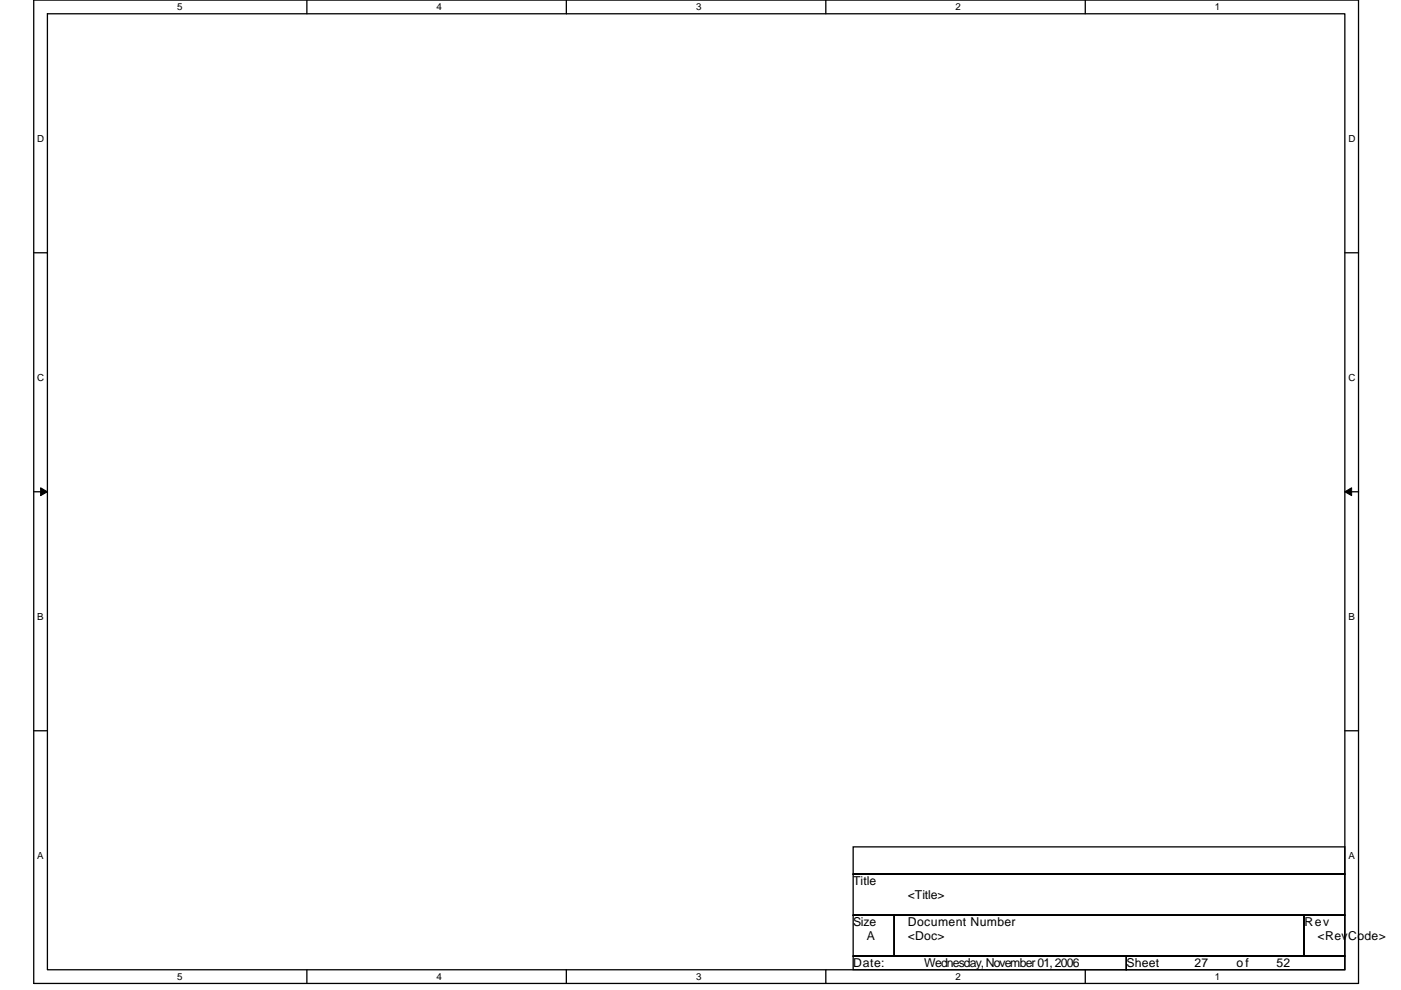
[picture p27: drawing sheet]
<svg xmlns="http://www.w3.org/2000/svg" width="297mm" height="210mm" viewBox="0 0 297 210" stroke-linecap="round" stroke-linejoin="round" font-family="sans-serif">
<defs><g id="words">
<g font-size="2.6">
<text x="180.9" y="187.7">Title</text>
<text x="192.5" y="190.6">&lt;Title&gt;</text>
<text x="180.9" y="196.4">Size</text>
<text x="192.5" y="196.4">Document Number</text>
<text x="276.6" y="196.4">Rev</text>
<text x="183.8" y="199.3">A</text>
<text x="192.5" y="199.3">&lt;Doc&gt;</text>
<text x="279.3" y="199.3">&lt;RevCode&gt;</text>
<text x="180.9" y="205">Date:</text>
<text x="196" y="205">Wednesday, November 01, 2006</text>
<text x="238.8" y="205">Sheet</text>
<text x="253.3" y="205">27</text>
<text x="262.2" y="205">o f</text>
<text x="270.7" y="205">52</text>
</g>
<g font-size="2.1">
<text x="37.5" y="2.2">5</text>
<text x="92.6" y="2.2">4</text>
<text x="147.6" y="2.2">3</text>
<text x="202.6" y="2.2">2</text>
<text x="257.6" y="2.2">1</text>
<text x="7.9" y="30.1">D</text>
<text x="285.9" y="30.1">D</text>
<text x="7.9" y="80.8">C</text>
<text x="285.9" y="80.8">C</text>
<text x="7.9" y="131.4">B</text>
<text x="285.9" y="131.4">B</text>
<text x="7.9" y="182.1">A</text>
<text x="285.9" y="182.1">A</text>
<text x="37.5" y="207.8">5</text>
<text x="92.6" y="207.8">4</text>
<text x="147.6" y="207.8">3</text>
<text x="202.6" y="207.8">2</text>
<text x="257.6" y="207.8">1</text>
</g>
</g></defs>
<path d="M7.2 0h280.8v208.5h-280.8zM10.1 2.9h275v202.7h-275z" fill="none" stroke="#000" stroke-width=".28"/>
<g fill="#fff">
<path d="M37.5 .3h1.2v2.3h-1.2z"/>
<path d="M37.5 205.9h1.2v2.3h-1.2z"/>
</g>
<path d="M65.1 0v2.9M65.1 205.6v2.9" fill="none" stroke="#000" stroke-width=".28"/>
<g fill="#fff">
<path d="M92.6 .3h1.1v2.3h-1.1z"/>
<path d="M92.6 205.9h1.1v2.3h-1.1z"/>
</g>
<path d="M120.1 0v2.9M120.1 205.6v2.9" fill="none" stroke="#000" stroke-width=".28"/>
<g fill="#fff">
<path d="M147.6 .3h1.1v2.3h-1.1z"/>
<path d="M147.6 205.9h1.1v2.3h-1.1z"/>
</g>
<path d="M175.1 0v2.9M175.1 205.6v2.9" fill="none" stroke="#000" stroke-width=".28"/>
<g fill="#fff">
<path d="M202.6 .3h1.1v2.3h-1.1z"/>
<path d="M202.6 205.9h1.1v2.3h-1.1z"/>
</g>
<path d="M230.1 0v2.9M230.1 205.6v2.9" fill="none" stroke="#000" stroke-width=".28"/>
<g fill="#fff">
<path d="M257.6 .3h1.2v2.3h-1.2z"/>
<path d="M257.6 205.9h1.2v2.3h-1.2z"/>
<path d="M7.9 28.3h1.5v2.3h-1.5z"/>
<path d="M285.9 28.3h1.5v2.3h-1.5z"/>
<path d="M7.9 78.9h1.5v2.3h-1.5z"/>
<path d="M285.9 78.9h1.5v2.3h-1.5z"/>
</g>
<path d="M7.2 53.6h2.9M285.1 53.6h2.9" fill="none" stroke="#000" stroke-width=".28"/>
<g fill="#fff">
<path d="M7.9 129.6h1.4v2.3h-1.4z"/>
<path d="M285.9 129.6h1.3v2.3h-1.3z"/>
</g>
<path d="M7.2 104.3h2.9M285.1 104.3h2.9" fill="none" stroke="#000" stroke-width=".28"/>
<path d="M8.6 103.4l1.5 .9-1.5 .8zM285.1 104.3l1.5-.9v1.7z" fill="#000" stroke="#000" stroke-width=".21"/>
<g fill="#fff">
<path d="M7.9 180.3h1.4v2.3h-1.4z"/>
<path d="M285.9 180.3h1.4v2.3h-1.4z"/>
</g>
<path d="M7.2 154.9h2.9M285.1 154.9h2.9M180.9 179.6h104.2v5.7h-104.2zM180.9 185.3h104.2v8.7h-104.2zM180.9 194h8.7v8.7h-8.7zM189.6 194h86.9v8.7h-86.9zM276.5 194h8.6v8.7h-8.6zM180.9 202.7h57.9v2.9h-57.9zM238.8 202.7h46.3v2.9h-46.3z" fill="none" stroke="#000" stroke-width=".28"/>
<use href="#words"/>
</svg>
